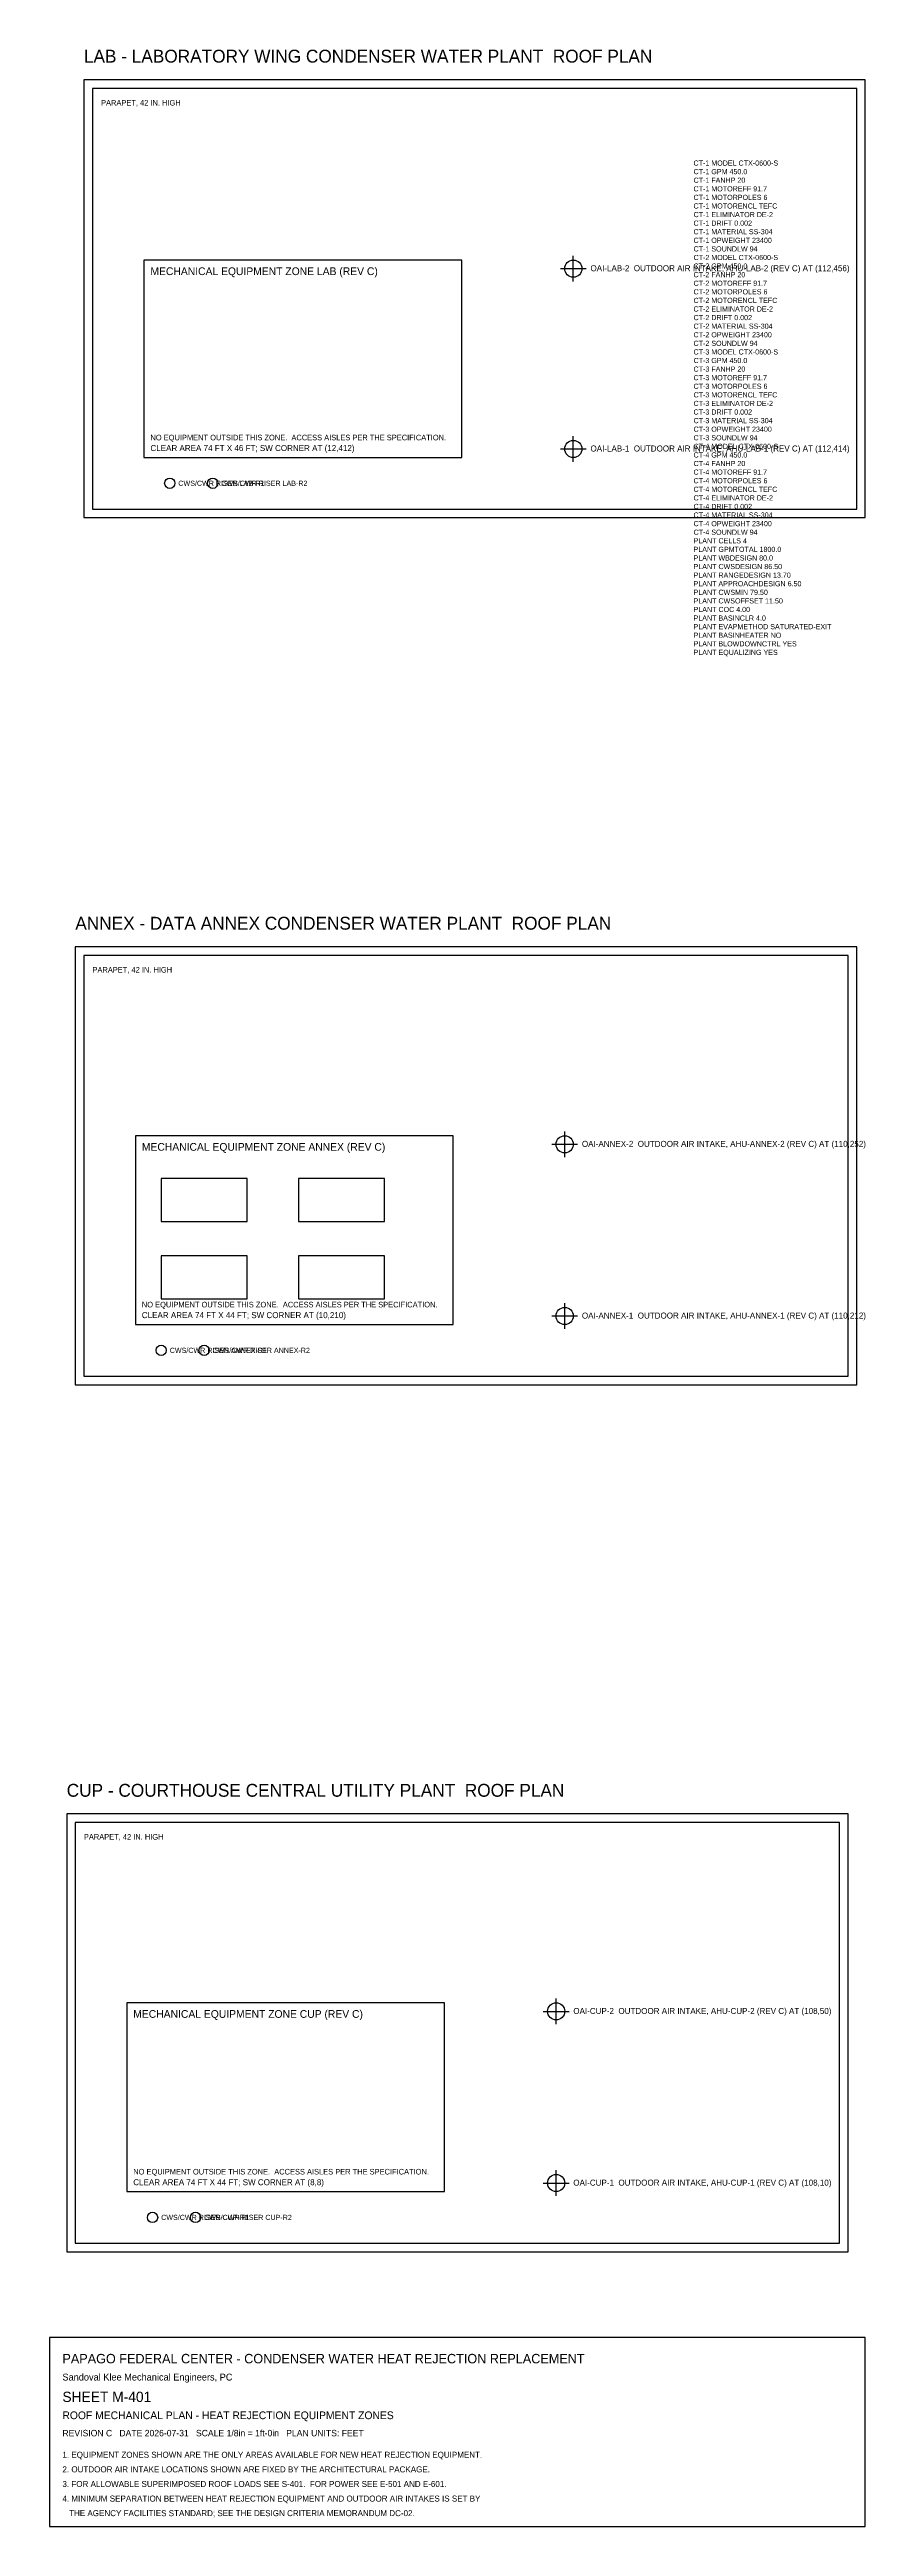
# Model space of a CAD drawing. Header units: feet. Extents: x -10 to 180, y -70 to 507.
import ezdxf

# ---------------------------------------------------------------- set-up
doc = ezdxf.new("R2010")
doc.units = ezdxf.units.FT
for name, color, linetype in [('A-ROOF-OTLN', 8, 'Continuous'), ('A-ROOF-PRPT', 8, 'Continuous'), ('G-ANNO', 7, 'Continuous'), ('G-TBLK', 7, 'Continuous'), ('M-CTWR-PLAN', 3, 'Continuous'), ('M-CTWR-SCHD', 7, 'Continuous'), ('M-CWTR-RISR', 5, 'Continuous'), ('M-EQPM-INTK', 1, 'Continuous'), ('M-EQPM-ZONE', 3, 'Continuous')]:
    doc.layers.add(name, color=color, linetype=linetype)

msp = doc.modelspace()

# ---------------------------------------------------------------- linework, layer by layer
at = {"layer": 'A-ROOF-OTLN'}
for points in [[(-2, 398), (180, 398), (180, 500), (-2, 500)], [(-4, 196), (178, 196), (178, 298), (-4, 298)], [(-6, -6), (176, -6), (176, 96), (-6, 96)]]:
    msp.add_lwpolyline(points, close=True, dxfattribs=at)
at = {"layer": 'A-ROOF-PRPT'}
for points in [[(0, 400), (178, 400), (178, 498), (0, 498)], [(-2, 198), (176, 198), (176, 296), (-2, 296)], [(-4, -4), (174, -4), (174, 94), (-4, 94)]]:
    msp.add_lwpolyline(points, close=True, dxfattribs=at)
at = {"layer": 'G-TBLK'}
msp.add_lwpolyline([(-10, -70), (180, -70), (180, -26), (-10, -26)], close=True, dxfattribs=at)
at = {"layer": 'M-CTWR-PLAN'}
for points in [[(16, 234), (36, 234), (36, 244), (16, 244)], [(48, 234), (68, 234), (68, 244), (48, 244)], [(16, 216), (36, 216), (36, 226), (16, 226)], [(48, 216), (68, 216), (68, 226), (48, 226)]]:
    msp.add_lwpolyline(points, close=True, dxfattribs=at)
at = {"layer": 'M-CWTR-RISR'}
for centre in [(18, 406), (28, 406), (16, 204), (26, 204), (14, 2), (24, 2)]:
    msp.add_circle(centre, 1.2, dxfattribs=at)
at = {"layer": 'M-EQPM-INTK'}
for p, q in [((109, 456), (115, 456)), ((112, 453), (112, 459)), ((112, 411), (112, 417)), ((109, 414), (115, 414)), ((110, 249), (110, 255)), ((107, 252), (113, 252)), ((110, 209), (110, 215)), ((107, 212), (113, 212)), ((108, 47), (108, 53)), ((105, 50), (111, 50)), ((108, 7), (108, 13)), ((105, 10), (111, 10))]:
    msp.add_line(p, q, dxfattribs=at)
for centre in [(112, 456), (112, 414), (110, 252), (110, 212), (108, 50), (108, 10)]:
    msp.add_circle(centre, 2, dxfattribs=at)
at = {"layer": 'M-EQPM-ZONE'}
for points in [[(12, 412), (86, 412), (86, 458), (12, 458)], [(10, 210), (84, 210), (84, 254), (10, 254)], [(8, 8), (82, 8), (82, 52), (8, 52)]]:
    msp.add_lwpolyline(points, close=True, dxfattribs=at)

# ---------------------------------------------------------------- texts
at = {"layer": 'G-ANNO'}
for s, height, p in [('LAB - LABORATORY WING CONDENSER WATER PLANT  ROOF PLAN', 3, (-2, 504)), ('PARAPET, 42 IN. HIGH', 1.3, (2, 494)), ('ANNEX - DATA ANNEX CONDENSER WATER PLANT  ROOF PLAN', 3, (-4, 302)), ('PARAPET, 42 IN. HIGH', 1.3, (0, 292)), ('CUP - COURTHOUSE CENTRAL UTILITY PLANT  ROOF PLAN', 3, (-6, 100)), ('PARAPET, 42 IN. HIGH', 1.3, (-2, 90))]:
    msp.add_text(s, height=height, dxfattribs=at).set_placement(p)
at = {"layer": 'G-TBLK'}
for s, height, p in [('Sandoval Klee Mechanical Engineers, PC', 1.6, (-7, -36)), ('PAPAGO FEDERAL CENTER - CONDENSER WATER HEAT REJECTION REPLACEMENT', 2.2, (-7, -32)), ('SHEET M-401', 2.4, (-7, -41)), ('ROOF MECHANICAL PLAN - HEAT REJECTION EQUIPMENT ZONES', 1.8, (-7, -45)), ('REVISION C   DATE 2026-07-31   SCALE 1/8in = 1ft-0in   PLAN UNITS: FEET', 1.5, (-7, -49)), ('2. OUTDOOR AIR INTAKE LOCATIONS SHOWN ARE FIXED BY THE ARCHITECTURAL PACKAGE.', 1.4, (-7, -57.4)), ('1. EQUIPMENT ZONES SHOWN ARE THE ONLY AREAS AVAILABLE FOR NEW HEAT REJECTION EQUIPMENT.', 1.4, (-7, -54)), ('4. MINIMUM SEPARATION BETWEEN HEAT REJECTION EQUIPMENT AND OUTDOOR AIR INTAKES IS SET BY', 1.4, (-7, -64.2)), ('3. FOR ALLOWABLE SUPERIMPOSED ROOF LOADS SEE S-401.  FOR POWER SEE E-501 AND E-601.', 1.4, (-7, -60.8)), ('   THE AGENCY FACILITIES STANDARD; SEE THE DESIGN CRITERIA MEMORANDUM DC-02.', 1.4, (-7, -67.6))]:
    msp.add_text(s, height=height, dxfattribs=at).set_placement(p)
at = {"layer": 'M-CTWR-SCHD'}
for s, p in [('CT-1 MODEL CTX-0600-S', (140, 480)), ('CT-1 GPM 450.0', (140, 478)), ('CT-1 FANHP 20', (140, 476)), ('CT-1 MOTOREFF 91.7', (140, 474)), ('CT-1 MOTORPOLES 6', (140, 472)), ('CT-1 MOTORENCL TEFC', (140, 470)), ('CT-1 ELIMINATOR DE-2', (140, 468)), ('CT-1 DRIFT 0.002', (140, 466)), ('CT-1 MATERIAL SS-304', (140, 464)), ('CT-1 OPWEIGHT 23400', (140, 462)), ('CT-1 SOUNDLW 94', (140, 460)), ('CT-2 MODEL CTX-0600-S', (140, 458)), ('CT-2 GPM 450.0', (140, 456)), ('CT-2 FANHP 20', (140, 454)), ('CT-2 MOTOREFF 91.7', (140, 452)), ('CT-2 MOTORPOLES 6', (140, 450)), ('CT-2 MOTORENCL TEFC', (140, 448)), ('CT-2 ELIMINATOR DE-2', (140, 446)), ('CT-2 DRIFT 0.002', (140, 444)), ('CT-2 MATERIAL SS-304', (140, 442)), ('CT-2 OPWEIGHT 23400', (140, 440)), ('CT-2 SOUNDLW 94', (140, 438)), ('CT-3 MODEL CTX-0600-S', (140, 436)), ('CT-3 GPM 450.0', (140, 434)), ('CT-3 FANHP 20', (140, 432)), ('CT-3 MOTOREFF 91.7', (140, 430)), ('CT-3 MOTORPOLES 6', (140, 428)), ('CT-3 MOTORENCL TEFC', (140, 426)), ('CT-3 ELIMINATOR DE-2', (140, 424)), ('CT-3 DRIFT 0.002', (140, 422)), ('CT-3 MATERIAL SS-304', (140, 420)), ('CT-3 OPWEIGHT 23400', (140, 418)), ('CT-3 SOUNDLW 94', (140, 416)), ('CT-4 MODEL CTX-0600-S', (140, 414)), ('CT-4 GPM 450.0', (140, 412)), ('CT-4 FANHP 20', (140, 410)), ('CT-4 MOTOREFF 91.7', (140, 408)), ('CT-4 MOTORPOLES 6', (140, 406)), ('CT-4 MOTORENCL TEFC', (140, 404)), ('CT-4 ELIMINATOR DE-2', (140, 402)), ('CT-4 DRIFT 0.002', (140, 400)), ('CT-4 MATERIAL SS-304', (140, 398)), ('CT-4 OPWEIGHT 23400', (140, 396)), ('CT-4 SOUNDLW 94', (140, 394)), ('PLANT CELLS 4', (140, 392)), ('PLANT GPMTOTAL 1800.0', (140, 390)), ('PLANT WBDESIGN 80.0', (140, 388)), ('PLANT CWSDESIGN 86.50', (140, 386)), ('PLANT RANGEDESIGN 13.70', (140, 384)), ('PLANT APPROACHDESIGN 6.50', (140, 382)), ('PLANT CWSMIN 79.50', (140, 380)), ('PLANT CWSOFFSET 11.50', (140, 378)), ('PLANT COC 4.00', (140, 376)), ('PLANT BASINCLR 4.0', (140, 374)), ('PLANT EVAPMETHOD SATURATED-EXIT', (140, 372)), ('PLANT BASINHEATER NO', (140, 370)), ('PLANT BLOWDOWNCTRL YES', (140, 368)), ('PLANT EQUALIZING YES', (140, 366))]:
    msp.add_text(s, height=1.2, dxfattribs=at).set_placement(p)
at = {"layer": 'M-CWTR-RISR'}
for s, p in [('CWS/CWR RISER LAB-R1', (20, 405.4)), ('CWS/CWR RISER LAB-R2', (30, 405.4)), ('CWS/CWR RISER ANNEX-R1', (18, 203.4)), ('CWS/CWR RISER ANNEX-R2', (28, 203.4)), ('CWS/CWR RISER CUP-R1', (16, 1.4)), ('CWS/CWR RISER CUP-R2', (26, 1.4))]:
    msp.add_text(s, height=1.2, dxfattribs=at).set_placement(p)
at = {"layer": 'M-EQPM-INTK'}
for s, p in [('OAI-LAB-2  OUTDOOR AIR INTAKE, AHU-LAB-2 (REV C) AT (112,456)', (116, 455.4)), ('OAI-LAB-1  OUTDOOR AIR INTAKE, AHU-LAB-1 (REV C) AT (112,414)', (116, 413.4)), ('OAI-ANNEX-2  OUTDOOR AIR INTAKE, AHU-ANNEX-2 (REV C) AT (110,252)', (114, 251.4)), ('OAI-ANNEX-1  OUTDOOR AIR INTAKE, AHU-ANNEX-1 (REV C) AT (110,212)', (114, 211.4)), ('OAI-CUP-2  OUTDOOR AIR INTAKE, AHU-CUP-2 (REV C) AT (108,50)', (112, 49.4)), ('OAI-CUP-1  OUTDOOR AIR INTAKE, AHU-CUP-1 (REV C) AT (108,10)', (112, 9.4))]:
    msp.add_text(s, height=1.4, dxfattribs=at).set_placement(p)
at = {"layer": 'M-EQPM-ZONE'}
for s, height, p in [('MECHANICAL EQUIPMENT ZONE LAB (REV C)', 1.8, (13.5, 454.5)), ('NO EQUIPMENT OUTSIDE THIS ZONE.  ACCESS AISLES PER THE SPECIFICATION.', 1.3, (13.5, 416)), ('CLEAR AREA 74 FT X 46 FT; SW CORNER AT (12,412)', 1.4, (13.5, 413.5)), ('MECHANICAL EQUIPMENT ZONE ANNEX (REV C)', 1.8, (11.5, 250.5)), ('NO EQUIPMENT OUTSIDE THIS ZONE.  ACCESS AISLES PER THE SPECIFICATION.', 1.3, (11.5, 214)), ('CLEAR AREA 74 FT X 44 FT; SW CORNER AT (10,210)', 1.4, (11.5, 211.5)), ('MECHANICAL EQUIPMENT ZONE CUP (REV C)', 1.8, (9.5, 48.5)), ('NO EQUIPMENT OUTSIDE THIS ZONE.  ACCESS AISLES PER THE SPECIFICATION.', 1.3, (9.5, 12)), ('CLEAR AREA 74 FT X 44 FT; SW CORNER AT (8,8)', 1.4, (9.5, 9.5))]:
    msp.add_text(s, height=height, dxfattribs=at).set_placement(p)

doc.saveas('drawing.dxf')
